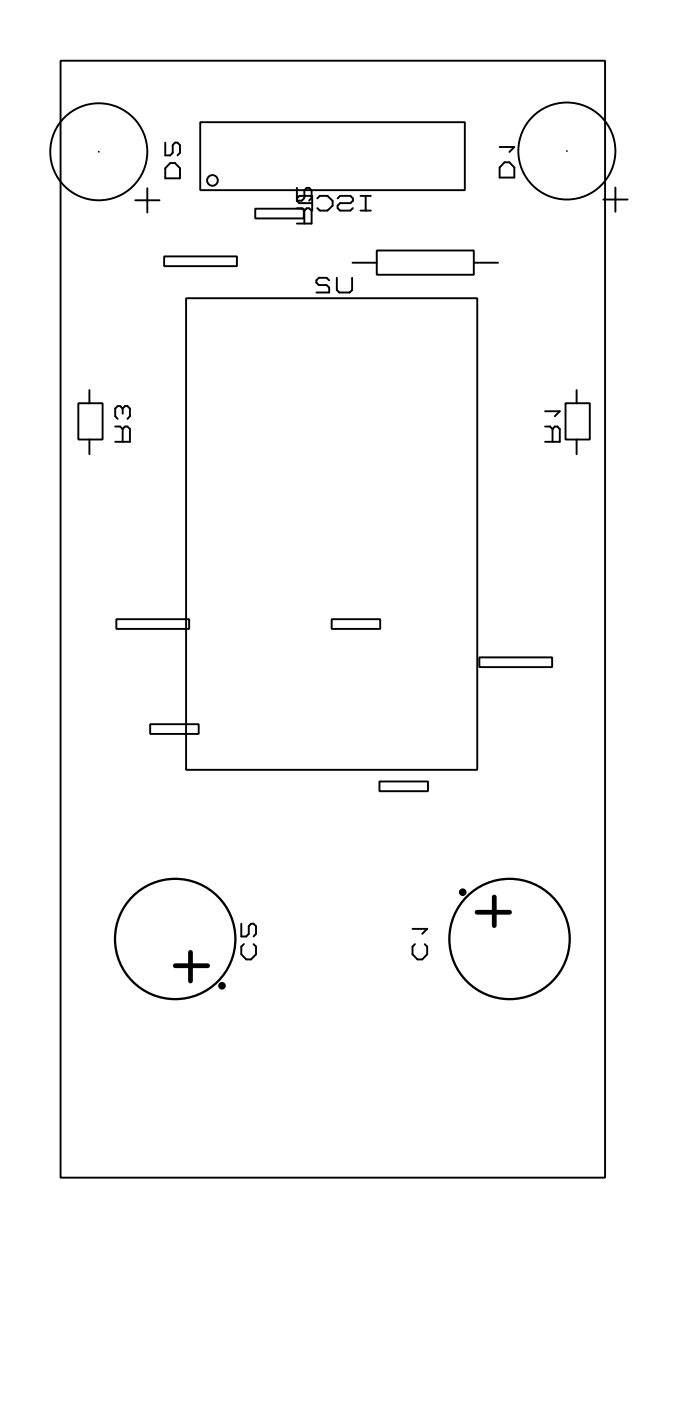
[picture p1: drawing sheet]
<svg xmlns="http://www.w3.org/2000/svg" width="35mm" height="73mm" viewBox="0 0 35 73" stroke-linecap="round" stroke-linejoin="round" font-family="sans-serif">
<g fill="none" stroke="#000" stroke-width=".1">
<path d="M3.2 3.2h28.5v58.5h-28.5zM5.2 7.9h.1M7.1 10.5h1.2M7.7 9.9v1.2M8.6 13.4h3.8v.5h-3.8zM8.6 7.5v.6h.3l.1-.1v-.4l.2-.1 .2 .1v.4l-.1 .1M8.9 8.5h.3l.2 .3v.5h-.8v-.5zM9.7 15.6h15.3v24.7h-15.3zM10.5 6.4h13.8v3.6h-13.8zM13.4 10.9h2.5v.5h-2.5zM15.5 10.4l.2-.1h.6v.7M15.5 9.8v.7l.2 .1h.6"/>
<path d="M15.5 10.5h.3l.1-.1v-.4l.1-.2 .3 .2v.4l-.1 .1M15.5 10.9h.3l.1 .1M15.9 11l.1-.1 .3 .1v.7h-.8M15.9 11v.7M16.6 10.4l.1-.1h.4l.3 .2v.3l-.3 .2h-.4l-.1-.1M17.2 14.7l-.1-.2h-.4l-.1 .3 .1 .1h.4l.1 .2v.2h-.6M17.6 14.5v.7l.2 .1h.5l.1-.1v-.7M17.7 10.4l.1-.1h.5l.2 .2-.2 .1h-.5l-.1 .3 .1 .1h.5l.2-.1M18.4 13.8h1.3M18.9 10.3h.5M18.9 11h.5M19.1 10.3v.7"/>
<path d="M19.7 13.1h5.1v1.3h-5.1zM24.8 13.8h1.3M26.1 7.7h.8l-.2 .3M26.4 8.5h.3l.2 .3v.5h-.8v-.5zM29.7 7.9h.1M31.6 10.4h1.2M32.2 9.8v1.3M4.1 21.1h1.3v1.9h-1.3zM4.7 20.4v.7M4.7 23v.8M6 22.3h.3l.1 .2M6.1 32.4h3.8v.5h-3.8z"/>
<path d="M6.4 22.5l.1-.2 .3 .2v.6h-.8M6.4 21.4l.1-.1 .3 .1v.4l-.1 .1M6.4 21.4v.3M6.4 22.5v.6M6.4 21.4l-.1-.1-.3 .1v.4l.2 .1M7.9 37.9h2.5v.5h-2.5zM17.4 32.4h2.5v.5h-2.5zM25.1 34.4h3.8v.5h-3.8zM28.5 22.3h.3l.1 .2M28.5 21.5h.8l-.3 .3M28.9 22.5l.1-.2 .3 .2v.6h-.8M28.9 22.5v.6"/>
<path d="M29.6 21.1h1.3v1.9h-1.3zM30.2 20.4v.7M30.2 23v.8M12.6 48.4v.6h.3l.1-.1v-.4l.1-.1 .3 .1v.4l-.1 .1M12.8 49.4l-.2 .2v.4l.3 .2h.2l.3-.2v-.4l-.1-.2M19.9 40.9h2.5v.5h-2.5zM21.6 48.6h.8l-.3 .3M21.7 49.4l-.1 .2v.4l.2 .2h.3l.3-.2v-.4l-.2-.2"/>
<circle cx="5.2" cy="8" r="2.54"/>
<circle cx="11.1" cy="9.4" r=".28"/>
<circle cx="29.7" cy="7.9" r="2.54"/>
</g>
<g fill="none" stroke="#000" stroke-width=".12">
<circle cx="9.2" cy="49.2" r="3.2"/>
<circle cx="26.7" cy="49.2" r="3.2"/>
</g>
<g fill="none" stroke="#000" stroke-width=".2">
<circle cx="11.6" cy="51.6" r=".1"/>
<circle cx="24.2" cy="46.7" r=".1"/>
</g>
<path d="M9.2 50.6h1.7M10 49.9v1.5M25 47.8h1.7M25.9 47v1.5" fill="none" stroke="#000" stroke-width=".25"/>
</svg>
